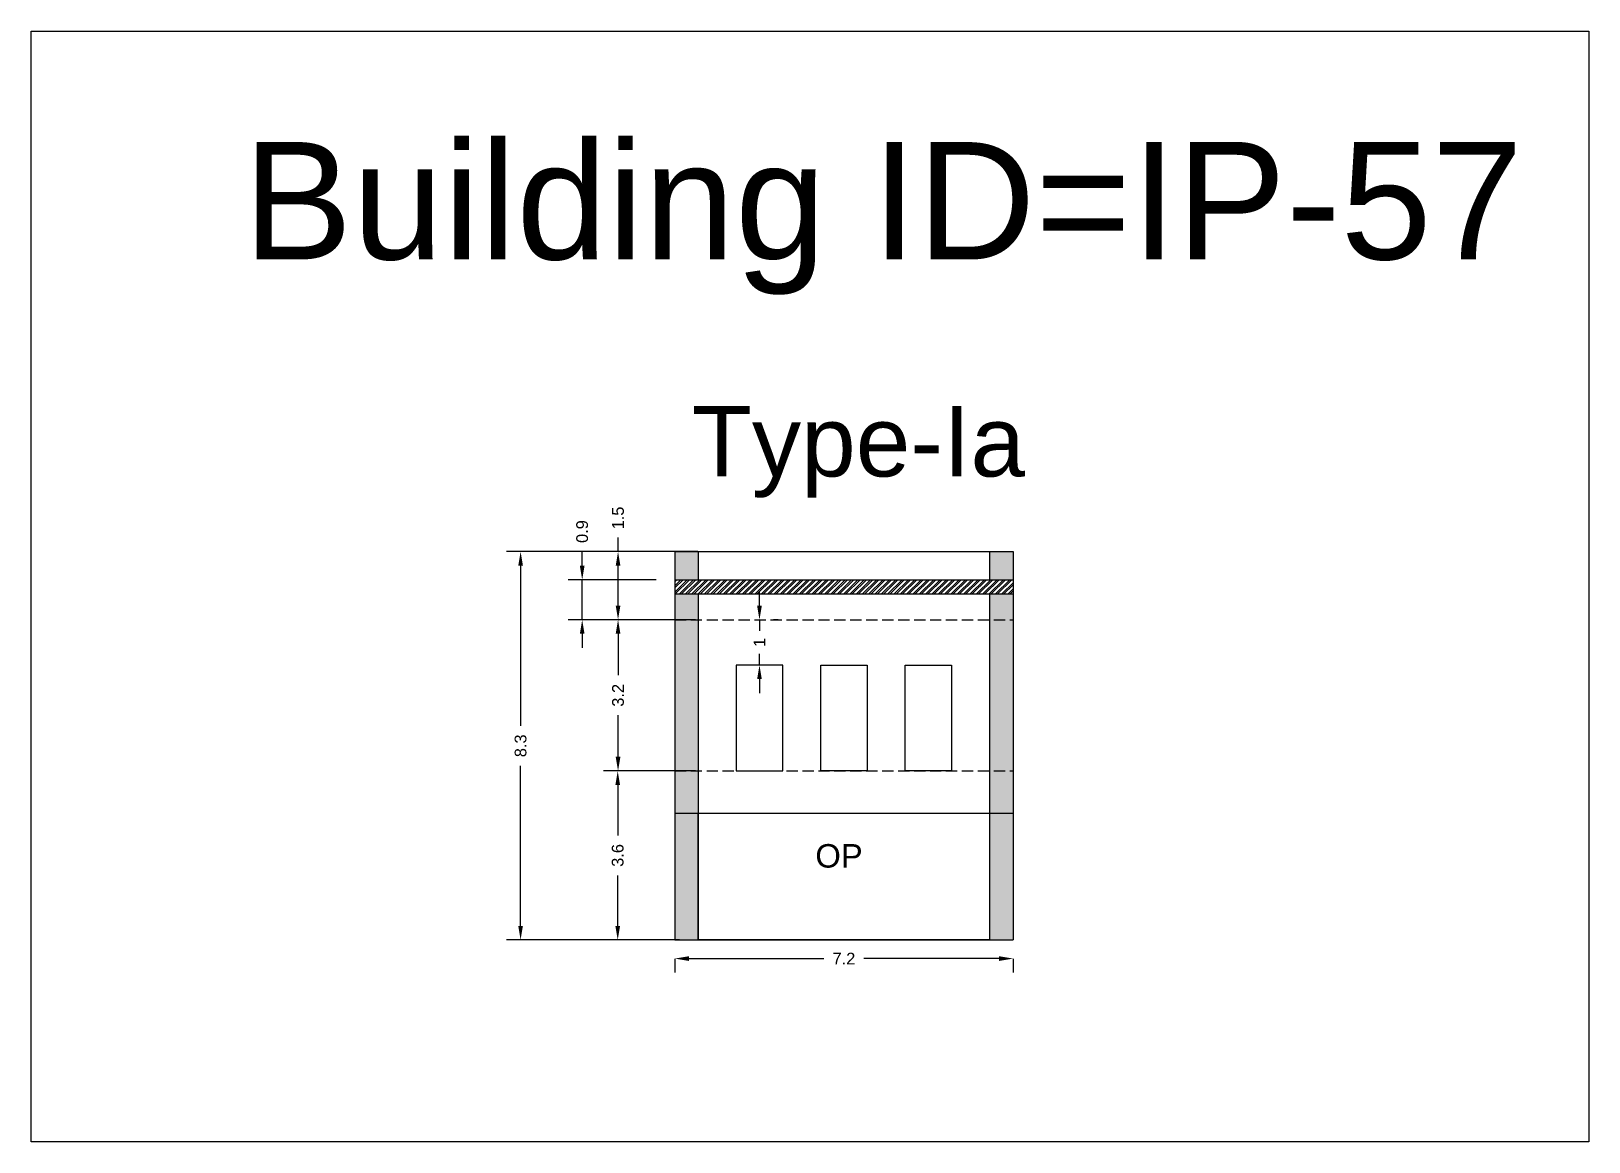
# Model space of a CAD drawing. Header units: metres. Extents: x 3416658 to 3417184, y -6712896 to -6712690.
# Drawn here: x 3416962.33 to 3416995.53, y -6712895.84 to -6712872.18 of the extents above; entities that cross this region are included whole.
import ezdxf

# ---------------------------------------------------------------- set-up
doc = ezdxf.new("R2010")
doc.units = ezdxf.units.M
doc.linetypes.add('ACAD_ISO02W100', pattern=[15, 12, -3])
doc.layers.add('Dotted', color=7, linetype='ACAD_ISO02W100', plot=False)
doc.styles.get("Standard").update_dxf_attribs({"font": 'arial.ttf'})
doc.dimstyles.new('ISO-25', dxfattribs={"dimtxt": 0.25, "dimasz": 0.3, "dimexe": 0.3, "dimexo": 0.4, "dimgap": 0.2, "dimtad": 0, "dimdec": 1, "dimdsep": 46, "dimtxsty": 'Standard', "dimcen": 2.5, "dimadec": 0, "dimazin": 0, "dimtfac": 1, "dimtdec": 1, "dimtmove": 0, "dimatfit": 3, "dimfxl": 1, "dimarcsym": 0})

# ---------------------------------------------------------------- blocks, each defined once
blk = doc.blocks.new('*D507')
at = {"color": 0, "lineweight": -2, "transparency": 16777216}
for p, q in [((3416976.151, -6712887.939), (3416974.535, -6712887.939)), ((3416974.835, -6712888.239), (3416974.835, -6712889.312)), ((3416974.835, -6712891.239), (3416974.835, -6712890.166)), ((3416976.151, -6712891.539), (3416974.535, -6712891.539))]:
    blk.add_line(p, q, dxfattribs=at)
at = {"color": 0, "transparency": 16777216}
for points in [[(3416974.785, -6712888.239), (3416974.885, -6712888.239), (3416974.835, -6712887.939)], [(3416974.785, -6712891.239), (3416974.885, -6712891.239), (3416974.835, -6712891.539)]]:
    blk.add_solid(points, dxfattribs=at)
at = {"layer": 'Defpoints', "color": 0, "transparency": 16777216}
for p in [(3416974.835, -6712887.939), (3416976.551, -6712887.939), (3416976.551, -6712891.539)]:
    blk.add_point(p, dxfattribs=at)
at = {"color": 0, "transparency": 16777216, "insert": (3416974.835, -6712889.739), "char_height": 0.25, "attachment_point": 5, "rotation": 90}
blk.add_mtext('3.6', dxfattribs=at)
blk = doc.blocks.new('*D508')
at = {"color": 0, "lineweight": -2, "transparency": 16777216}
for p, q in [((3416976.489, -6712884.719), (3416974.542, -6712884.719)), ((3416974.842, -6712885.019), (3416974.842, -6712885.903)), ((3416974.842, -6712887.639), (3416974.842, -6712886.755)), ((3416976.489, -6712887.939), (3416974.542, -6712887.939))]:
    blk.add_line(p, q, dxfattribs=at)
at = {"color": 0, "transparency": 16777216}
for points in [[(3416974.792, -6712885.019), (3416974.892, -6712885.019), (3416974.842, -6712884.719)], [(3416974.792, -6712887.639), (3416974.892, -6712887.639), (3416974.842, -6712887.939)]]:
    blk.add_solid(points, dxfattribs=at)
at = {"layer": 'Defpoints', "color": 0, "transparency": 16777216}
for p in [(3416974.842, -6712884.719), (3416976.889, -6712884.719), (3416976.889, -6712887.939)]:
    blk.add_point(p, dxfattribs=at)
at = {"color": 0, "transparency": 16777216, "insert": (3416974.842, -6712886.329), "char_height": 0.25, "attachment_point": 5, "rotation": 90}
blk.add_mtext('3.2', dxfattribs=at)
blk = doc.blocks.new('*D509')
at = {"color": 0, "lineweight": -2, "transparency": 16777216}
for p, q in [((3416977.856, -6712884.419), (3416977.856, -6712884.119)), ((3416977.856, -6712884.719), (3416977.856, -6712884.956)), ((3416978.256, -6712884.719), (3416978.156, -6712884.719)), ((3416977.856, -6712885.684), (3416977.856, -6712885.448)), ((3416978.256, -6712885.684), (3416978.156, -6712885.684)), ((3416977.856, -6712885.984), (3416977.856, -6712886.284))]:
    blk.add_line(p, q, dxfattribs=at)
at = {"color": 0, "transparency": 16777216}
for points in [[(3416977.806, -6712884.419), (3416977.906, -6712884.419), (3416977.856, -6712884.719)], [(3416977.806, -6712885.984), (3416977.906, -6712885.984), (3416977.856, -6712885.684)]]:
    blk.add_solid(points, dxfattribs=at)
at = {"layer": 'Defpoints', "color": 0, "transparency": 16777216}
for p in [(3416977.856, -6712884.719), (3416977.856, -6712884.719), (3416977.856, -6712885.684)]:
    blk.add_point(p, dxfattribs=at)
at = {"color": 0, "transparency": 16777216, "insert": (3416977.856, -6712885.202), "char_height": 0.25, "attachment_point": 5, "rotation": 90}
blk.add_mtext('1', dxfattribs=at)
blk = doc.blocks.new('*D510')
at = {"color": 0, "lineweight": -2, "transparency": 16777216}
for p, q in [((3416974.842, -6712883.269), (3416974.842, -6712882.969)), ((3416976.151, -6712883.269), (3416974.542, -6712883.269)), ((3416974.842, -6712884.419), (3416974.842, -6712883.569)), ((3416975.651, -6712884.719), (3416974.542, -6712884.719))]:
    blk.add_line(p, q, dxfattribs=at)
at = {"color": 0, "transparency": 16777216}
for points in [[(3416974.792, -6712883.569), (3416974.892, -6712883.569), (3416974.842, -6712883.269)], [(3416974.792, -6712884.419), (3416974.892, -6712884.419), (3416974.842, -6712884.719)]]:
    blk.add_solid(points, dxfattribs=at)
at = {"layer": 'Defpoints', "color": 0, "transparency": 16777216}
for p in [(3416974.842, -6712883.269), (3416976.551, -6712883.269), (3416976.051, -6712884.719)]:
    blk.add_point(p, dxfattribs=at)
at = {"color": 0, "transparency": 16777216, "insert": (3416974.842, -6712882.552), "char_height": 0.25, "attachment_point": 5, "rotation": 90}
blk.add_mtext('1.5', dxfattribs=at)
blk = doc.blocks.new('*D511')
at = {"color": 0, "lineweight": -2, "transparency": 16777216}
for p, q in [((3416974.078, -6712883.569), (3416974.078, -6712883.269)), ((3416975.651, -6712883.869), (3416973.778, -6712883.869)), ((3416974.078, -6712884.719), (3416974.078, -6712883.869)), ((3416975.651, -6712884.719), (3416973.778, -6712884.719)), ((3416974.078, -6712885.019), (3416974.078, -6712885.319))]:
    blk.add_line(p, q, dxfattribs=at)
at = {"color": 0, "transparency": 16777216}
for points in [[(3416974.028, -6712883.569), (3416974.128, -6712883.569), (3416974.078, -6712883.869)], [(3416974.028, -6712885.019), (3416974.128, -6712885.019), (3416974.078, -6712884.719)]]:
    blk.add_solid(points, dxfattribs=at)
at = {"layer": 'Defpoints', "color": 0, "transparency": 16777216}
for p in [(3416974.078, -6712883.869), (3416976.051, -6712883.869), (3416976.051, -6712884.719)]:
    blk.add_point(p, dxfattribs=at)
at = {"color": 0, "transparency": 16777216, "insert": (3416974.078, -6712882.841), "char_height": 0.25, "attachment_point": 5, "rotation": 90}
blk.add_mtext('0.9', dxfattribs=at)
blk = doc.blocks.new('*D512')
at = {"color": 0, "lineweight": -2, "transparency": 16777216}
for p, q in [((3416976.544, -6712883.269), (3416972.465, -6712883.269)), ((3416972.765, -6712883.569), (3416972.765, -6712886.976)), ((3416972.765, -6712891.239), (3416972.765, -6712887.832)), ((3416975.751, -6712891.539), (3416972.465, -6712891.539))]:
    blk.add_line(p, q, dxfattribs=at)
at = {"color": 0, "transparency": 16777216}
for points in [[(3416972.715, -6712883.569), (3416972.815, -6712883.569), (3416972.765, -6712883.269)], [(3416972.715, -6712891.239), (3416972.815, -6712891.239), (3416972.765, -6712891.539)]]:
    blk.add_solid(points, dxfattribs=at)
at = {"layer": 'Defpoints', "color": 0, "transparency": 16777216}
for p in [(3416972.765, -6712883.269), (3416976.944, -6712883.269), (3416976.151, -6712891.539)]:
    blk.add_point(p, dxfattribs=at)
at = {"color": 0, "transparency": 16777216, "insert": (3416972.765, -6712887.404), "char_height": 0.25, "attachment_point": 5, "rotation": 90}
blk.add_mtext('8.3', dxfattribs=at)
blk = doc.blocks.new('*D513')
at = {"color": 0, "lineweight": -2, "transparency": 16777216}
for p, q in [((3416976.051, -6712891.939), (3416976.051, -6712892.236)), ((3416976.351, -6712891.936), (3416979.231, -6712891.936)), ((3416982.961, -6712891.936), (3416980.082, -6712891.936)), ((3416983.261, -6712891.939), (3416983.261, -6712892.236))]:
    blk.add_line(p, q, dxfattribs=at)
at = {"color": 0, "transparency": 16777216}
for points in [[(3416976.351, -6712891.886), (3416976.351, -6712891.986), (3416976.051, -6712891.936)], [(3416982.961, -6712891.886), (3416982.961, -6712891.986), (3416983.261, -6712891.936)]]:
    blk.add_solid(points, dxfattribs=at)
at = {"layer": 'Defpoints', "color": 0, "transparency": 16777216}
for p in [(3416976.051, -6712891.539), (3416983.261, -6712891.539), (3416983.261, -6712891.936)]:
    blk.add_point(p, dxfattribs=at)
at = {"color": 0, "transparency": 16777216, "insert": (3416979.656, -6712891.936), "char_height": 0.25, "attachment_point": 5}
blk.add_mtext('7.2', dxfattribs=at)

msp = doc.modelspace()

# ---------------------------------------------------------------- hatches: boundary and pattern name
h = msp.add_hatch(color=256)
h.dxf.hatch_style = 1
h.paths.add_polyline_path([(3416983.261, -6712884.719), (3416982.761, -6712884.719), (3416982.761, -6712887.939), (3416983.261, -6712887.939)])
h.paths.add_polyline_path([(3416983.261, -6712887.939), (3416982.761, -6712887.939), (3416982.761, -6712891.539), (3416983.261, -6712891.539)])
h.paths.add_polyline_path([(3416983.261, -6712884.169), (3416982.761, -6712884.169), (3416982.761, -6712884.719), (3416983.261, -6712884.719)])
h.paths.add_polyline_path([(3416983.261, -6712883.269), (3416982.761, -6712883.269), (3416982.761, -6712883.869), (3416983.261, -6712883.869)])
h.paths.add_polyline_path([(3416976.551, -6712883.269), (3416976.051, -6712883.269), (3416976.051, -6712883.869), (3416976.551, -6712883.869)])
h.paths.add_polyline_path([(3416976.551, -6712884.169), (3416976.051, -6712884.169), (3416976.051, -6712884.719), (3416976.551, -6712884.719)])
h.paths.add_polyline_path([(3416976.551, -6712884.719), (3416976.051, -6712884.719), (3416976.051, -6712887.939), (3416976.551, -6712887.939)])
h.paths.add_polyline_path([(3416976.551, -6712887.939), (3416976.051, -6712887.939), (3416976.051, -6712891.539), (3416976.551, -6712891.539)])
h = msp.add_hatch()
h.set_pattern_fill('ANSI32', color=256, scale=0.01)
h.set_pattern_definition([(45, (0, 26.99843), (-0.067351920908, 0.067351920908), []), (45, (0.0449, 26.99843), (-0.067351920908, 0.067351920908), [])])
h.paths.add_polyline_path([(3416983.261, -6712883.869), (3416976.051, -6712883.869), (3416976.051, -6712884.169), (3416983.261, -6712884.169)])

# ---------------------------------------------------------------- linework, layer by layer
for points in [[(3416962.334, -6712872.183), (3416995.531, -6712872.183), (3416995.531, -6712895.839), (3416962.334, -6712895.839)], [(3416978.351, -6712885.684), (3416977.361, -6712885.684), (3416977.361, -6712887.939), (3416978.351, -6712887.939)], [(3416979.161, -6712885.684), (3416980.151, -6712885.684), (3416980.151, -6712887.939), (3416979.161, -6712887.939)], [(3416980.961, -6712885.684), (3416981.951, -6712885.684), (3416981.951, -6712887.939), (3416980.961, -6712887.939)], [(3416976.551, -6712888.839), (3416982.761, -6712888.839), (3416982.761, -6712891.539), (3416976.551, -6712891.539)]]:
    msp.add_lwpolyline(points, close=True)
for points in [[(3416976.051, -6712883.269), (3416976.051, -6712891.539)], [(3416976.051, -6712883.269), (3416983.261, -6712883.269)], [(3416976.551, -6712883.269), (3416976.551, -6712883.869)], [(3416982.761, -6712883.269), (3416982.761, -6712883.869)], [(3416983.261, -6712883.269), (3416983.261, -6712891.539)], [(3416976.051, -6712883.869), (3416983.261, -6712883.869)], [(3416976.051, -6712884.169), (3416983.261, -6712884.169)], [(3416976.551, -6712884.169), (3416976.551, -6712891.539)], [(3416982.761, -6712884.169), (3416982.761, -6712891.539)], [(3416976.051, -6712888.839), (3416983.261, -6712888.839)], [(3416976.051, -6712891.539), (3416983.261, -6712891.539)]]:
    msp.add_lwpolyline(points)
at = {"layer": 'Dotted', "ltscale": 0.02}
for points in [[(3416976.051, -6712884.719), (3416983.261, -6712884.719)], [(3416976.051, -6712887.939), (3416983.261, -6712887.939)]]:
    msp.add_lwpolyline(points, dxfattribs=at)

# ---------------------------------------------------------------- texts
for s, heights, insert, char_height, attachment_point in [('Building ID=IP-57', [0.517], (3416966.851, -6712874.544), 2.5, 1), ('Type-Ia  ', [0.517], (3416976.415, -6712880.168), 1.5, 1), ('OP', [0], (3416980.056, -6712889.498), 0.5, 3)]:
    msp.add_mtext_dynamic_manual_height_columns(s, width=67.86454, gutter_width=12.5, heights=heights, dxfattribs=dict(insert=insert, char_height=char_height, attachment_point=attachment_point))

# ---------------------------------------------------------------- dimensions: what is measured, and where the dimension line sits
for base, p1, p2, picture, middle in [((3416974.842148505, -6712883.269052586), (3416976.051349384, -6712884.719052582), (3416976.551349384, -6712883.269052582), '*D510', (3416974.842148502, -6712882.552306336)), ((3416974.077682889, -6712883.869052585), (3416976.051349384, -6712884.719052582), (3416976.051349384, -6712883.869052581), '*D511', (3416974.077682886, -6712882.841221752)), ((3416972.765, -6712883.269), (3416976.151, -6712891.539), (3416976.944, -6712883.269), '*D512', (3416972.765, -6712887.404)), ((3416974.842, -6712884.719), (3416976.889, -6712887.939), (3416976.889, -6712884.719), '*D508', (3416974.842, -6712886.329)), ((3416974.835, -6712887.939), (3416976.551, -6712891.539), (3416976.551, -6712887.939), '*D507', (3416974.835, -6712889.739))]:
    dim = msp.add_linear_dim(base=base, p1=p1, p2=p2, angle=90, dimstyle='ISO-25')
    dim.commit()
    dim.dimension.update_dxf_attribs({"geometry": picture, "text_midpoint": middle})
dim = msp.add_linear_dim(base=(3416977.856, -6712884.719), p1=(3416977.856, -6712885.684), p2=(3416977.856, -6712884.719), angle=90, dimstyle='ISO-25')
dim.commit()
dim.dimension.update_dxf_attribs({"geometry": '*D509', "text_midpoint": (3416977.856, -6712885.202), "dimtype": 160})
dim = msp.add_linear_dim(base=(3416983.261, -6712891.936), p1=(3416976.051, -6712891.539), p2=(3416983.261, -6712891.539), dimstyle='ISO-25')
dim.commit()
dim.dimension.update_dxf_attribs({"geometry": '*D513', "text_midpoint": (3416979.656, -6712891.936)})

doc.saveas('drawing.dxf')
